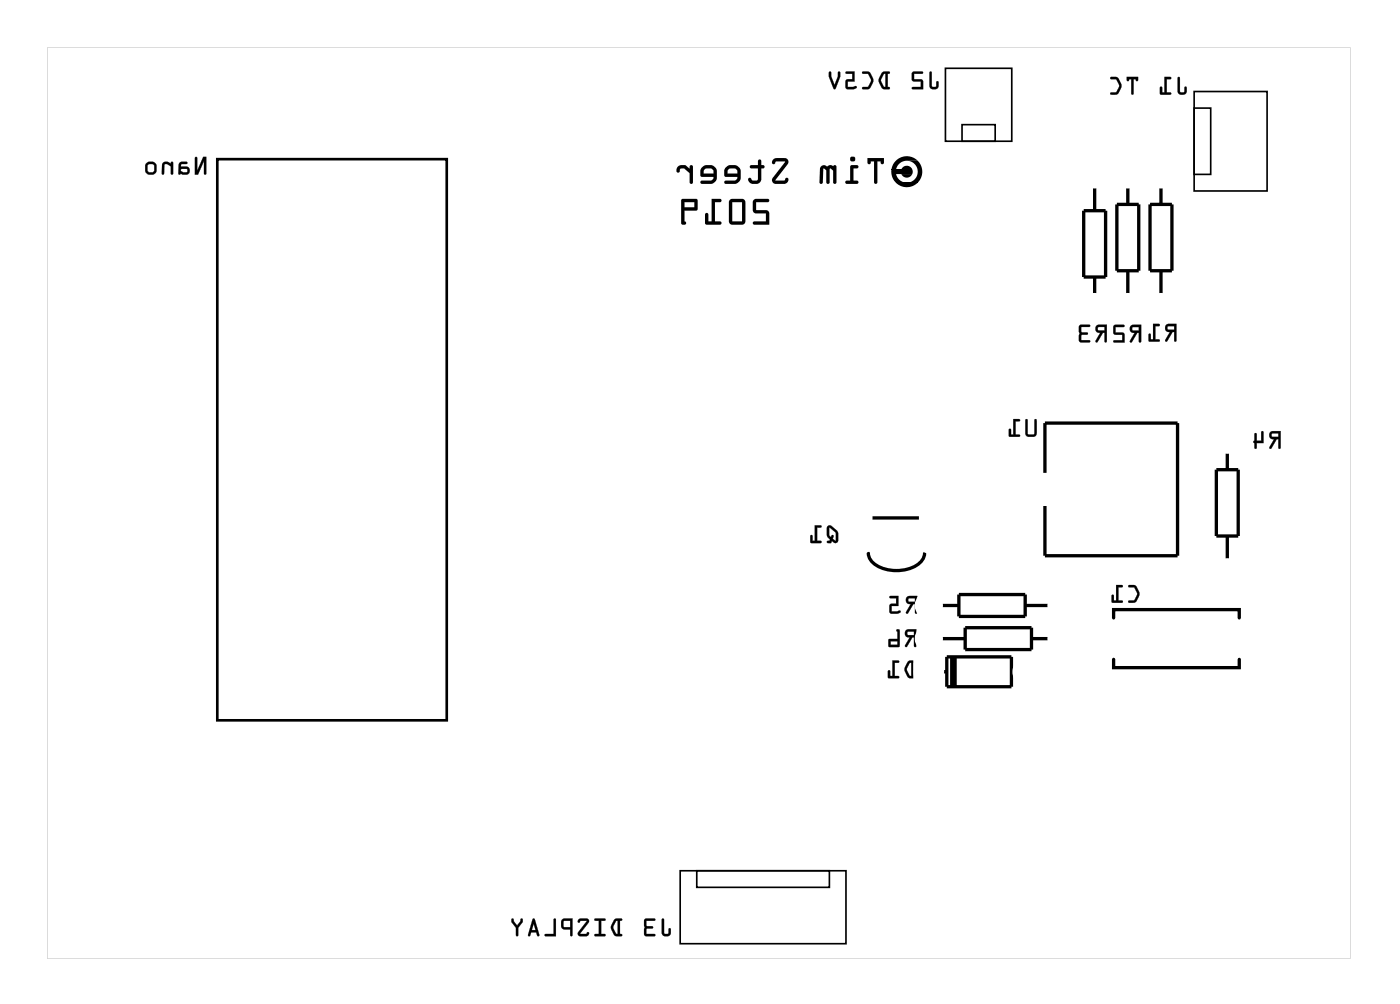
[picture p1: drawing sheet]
<svg xmlns="http://www.w3.org/2000/svg" width="107mm" height="77mm" viewBox="0 0 107 77" stroke-linecap="round" stroke-linejoin="round" font-family="sans-serif">
<g fill="#000">
<path d="M69.1 12.8l.4-.1 .4 .3h-.8zM68.6 12.3l.4-.2 .4-.1h.5l.4 .3-1.1 .1-.4 .2-.2 .4h-.3zM68.3 13h1.6zM68.3 13h1.6v.2v.1h-1.3l.3 .5 .5 .2h-.8l-.3-.5zM69 13.3h.9l-.2 .2-.3 .1-.2-.1zM68.6 14h1.7l-.4 .3h-.5l-.4-.1zM68.6 14h1.7zM69.5 12.3h.8l.2 .3 .1 .8-.3 .6h-.8l.5-.2 .2-.3 .1-.3v-.3l-.2-.3-.3-.2z"/>
<path d="M15 12l-.1 1.4h.3l.4-1.1v1l.1 .1 .1-1.4h-.2l-.5 1.1v-1zM13.8 12.5l-.1 .8 .6 .1a.31 .31 0 0 0 .2-.3 .31 .31 0 0 0-.2-.3h-.4v-.1v-.1h.4v-.2zM13.9 13l.4-.1v.3h-.3l-.2-.1zM12.5 12.5l-.1 .1v.8l.2-.1v-.7h.1l.4 .1v.6l.1 .1v-1h-.1v.1l-.3-.1zM11 12.9a.5 .5 0 0 0 1 0 .5 .5 0 0 0-1 0zM11.4 12.6h.3l.1 .1v.4l-.1 .1h-.3l-.1-.1z"/>
<path d="M15 12l-.1 1.4h.3l.4-1.1v1a.1 .1 0 0 0 .1 .1 .1 .1 0 0 0 .1-.1v-1.3h-.2l-.5 1.1v-1zM15 12.1h.1v1l.5-1.1h.2l-.1 1.4-.1-.1v-1l-.4 1.1h-.3zM13.8 12.5l-.1 .8a.09 .09 0 0 0 0 .1 .09 .09 0 0 0 .1-.1l.5 .1a.32 .32 0 0 0 .2-.3 .32 .32 0 0 0-.2-.4l-.4 .1v-.2h.4a.1 .1 0 0 0 .1-.1 .1 .1 0 0 0-.1-.1zM13.8 12.5l.5-.1v.1l-.4 .1v.1l-.1 .1h.5a.31 .31 0 0 1 .2 .3 .31 .31 0 0 1-.2 .3l-.6-.1zM13.9 13l.4-.1v.2l-.3 .1-.2-.1zM13.9 13l-.1 .1 .2 .1h.4l-.1-.3zM12.5 12.5l-.1 .8a.09 .09 0 0 0 .1 .1 .09 .09 0 0 0 .1-.1v-.7h.2l.3 .1v.6a.1 .1 0 0 0 .1 .1 .1 .1 0 0 0 .1-.1v-.8a.11 .11 0 0 0-.2-.1 .1 .1 0 0 0 0 .1l-.3-.1zM12.5 12.5l.3-.1 .3 .2v-.2h.1v.9h-.1v-.6l-.3-.1h-.2v.7h-.2v-.7zM11 12.9a.51 .51 0 0 0 1 0 .51 .51 0 0 0-1 0zM11 12.9a.5 .5 0 0 1 1 0 .5 .5 0 0 1-1 0zM11.4 12.6h.3h.1v.5l-.1 .1-.4-.1zM11.3 12.6v.5l.1 .1h.3l.1-.1v-.4l-.1-.1z"/>
<path d="M57.7 15.3v.2v.8h.2h.8v.7h-.9a.13 .13 0 0 0-.1 .1 .13 .13 0 0 0 .1 .1h1.1v-.9v-.1l-.2-.1h-.8v-.6h.9a.13 .13 0 0 0 .1-.1 .13 .13 0 0 0-.1-.2h-.9zM57.7 15.3l.2-.1h.9a.13 .13 0 0 1 .1 .2 .13 .13 0 0 1-.1 .1h-.9v.6h.8l.2 .1v.1v.9h-1.1a.13 .13 0 0 1-.1-.1 .13 .13 0 0 1 .1-.1h.9v-.7l-.8 .1-.2-.1v-.8zM55.9 15.3l-.1 .2 .1 1.6 .2 .1h.8l.2-.2v-1.6l-.3-.2h-.7zM55.9 15.3l.2-.1h.7l.3 .2v1.6l-.2 .2h-.8l-.2-.1-.1-1.6zM56.1 15.5h.7v1.5h-.7zM56.1 15.5v1.5h.7v-1.5zM54.5 15.2v1.8h-.2v-.6a.13 .13 0 0 0-.2-.1 .13 .13 0 0 0-.1 .1v.7l.1 .1h1a.13 .13 0 0 0 .2-.1 .13 .13 0 0 0-.2-.1h-.3v-1.5h.3a.13 .13 0 0 0 .2-.1 .14 .14 0 0 0-.2-.2zM54.5 15.2h.6a.14 .14 0 0 1 .2 .2 .13 .13 0 0 1-.2 .1h-.3v1.5h.3a.13 .13 0 0 1 .2 .1 .13 .13 0 0 1-.2 .1h-1l-.1-.1v-.7a.13 .13 0 0 1 .1-.1 .13 .13 0 0 1 .2 .1v.6h.2zM52.2 15.3v1.8l.1 .1h.1a.13 .13 0 0 0 .2-.1 .13 .13 0 0 0-.2-.1v-.9h1v-.7l-.1-.2zM52.2 15.3l1.1-.1 .1 .2v.7h-1v.9a.13 .13 0 0 1 .2 .1 .13 .13 0 0 1-.2 .1h-.1l-.1-.1zM52.4 15.5h.8v.4h-.8zM52.4 15.5v.4h.8v-.4z"/>
<path d="M57.7 15.3v.2v.8h.2h.8v.7h-.9a.13 .13 0 0 0-.1 .1 .13 .13 0 0 0 .1 .1h1.1v-.9v-.1l-.2-.1h-.8v-.6h.9a.13 .13 0 0 0 .1-.1 .13 .13 0 0 0-.1-.2h-.9zM55.9 15.3l-.1 .2 .1 1.6 .2 .1h.8l.2-.2v-1.6l-.3-.2h-.7zM56.1 15.5h.7v1.5h-.7zM54.5 15.2v1.8h-.2v-.6a.13 .13 0 0 0-.2-.1 .13 .13 0 0 0-.1 .1v.7l.1 .1h1a.13 .13 0 0 0 .2-.1 .13 .13 0 0 0-.2-.1h-.3v-1.5h.3a.13 .13 0 0 0 .2-.1 .14 .14 0 0 0-.2-.2zM52.2 15.3v1.8l.1 .1h.1a.13 .13 0 0 0 .2-.1 .13 .13 0 0 0-.2-.1v-.9h1v-.7l-.1-.2zM52.4 15.5h.8v.4h-.8z"/>
<path d="M66.4 12.1l.1 .4a.13 .13 0 0 0 .1 .1 .13 .13 0 0 0 .1-.1v-.1h.3v1.6a.13 .13 0 0 0 .1 .1 .13 .13 0 0 0 .1-.1v-1.6h.3v.1a.13 .13 0 0 0 .1 .1 .13 .13 0 0 0 .1-.1v-.4zM66.4 12.1h1.3v.4a.13 .13 0 0 1-.1 .1 .13 .13 0 0 1-.1-.1v-.1h-.3v1.6a.13 .13 0 0 1-.1 .1 .13 .13 0 0 1-.1-.1v-1.6h-.3v.1a.13 .13 0 0 1-.1 .1 .13 .13 0 0 1-.2-.1zM65.2 12.7l-.1 1.1h-.2a.14 .14 0 0 0-.2 .2 .13 .13 0 0 0 .2 .1h.7a.13 .13 0 0 0 .2-.1 .14 .14 0 0 0-.2-.2h-.2v-.9h.2a.13 .13 0 0 0 .2-.1 .14 .14 0 0 0-.2-.2zM65.2 12.7l.4-.1a.14 .14 0 0 1 .2 .2 .13 .13 0 0 1-.2 .1h-.2v.9h.2a.14 .14 0 0 1 .2 .2 .13 .13 0 0 1-.2 .1h-.7a.13 .13 0 0 1-.2-.1 .14 .14 0 0 1 .2-.2h.2zM65.1 12.2a.2 .2 0 0 0 .4 0 .2 .2 0 0 0-.4 0zM65.1 12.2a.2 .2 0 0 1 .4 0 .2 .2 0 0 1-.4 0zM62.9 12.7l-.1 .2v1.1a.13 .13 0 0 0 .1 .1 .13 .13 0 0 0 .1-.1l.1-1.1 .2 .1v1a.13 .13 0 0 0 .1 .1 .13 .13 0 0 0 .2-.1v-1.1l.2 .2v.9a.13 .13 0 0 0 .1 .1 .13 .13 0 0 0 .2-.1v-1.2a.13 .13 0 0 0-.1-.2 .13 .13 0 0 0-.2 .1 .31 .31 0 0 0-.4 .1l-.3-.1zM62.9 12.7h.2l.3 .1a.31 .31 0 0 1 .4-.1 .13 .13 0 0 1 .2-.1 .13 .13 0 0 1 .1 .2v1.2a.13 .13 0 0 1-.2 .1 .13 .13 0 0 1-.1-.1v-.9l-.2-.2v.1v1a.13 .13 0 0 1-.2 .1 .13 .13 0 0 1-.1-.1v-1l-.2-.1-.1 1.1a.13 .13 0 0 1-.1 .1 .13 .13 0 0 1-.1-.1v-1.1zM59.2 12.2l-.1 .3a.16 .16 0 0 0 .2 .1 .16 .16 0 0 0 .1-.2h.7l-.9 1.2v.3l.1 .2h.8a.29 .29 0 0 0 .2-.2 .29 .29 0 0 0 0-.3l-.1 .1-.1 .1h-.7l.9-1.2 .1-.2-.1-.2-.2-.1h-.6zM59.2 12.2l.3-.1h.6l.3 .2-.1 .3-.9 1.2h.7a.15 .15 0 0 1 .1-.2 .15 .15 0 0 1 .2 .1 .35 .35 0 0 1-.3 .4h-.8l-.1-.2v-.3l.9-1.2h-.7a.15 .15 0 0 1-.1 .2 .15 .15 0 0 1-.2-.1zM57.5 12.7v.2h.6v.9h-.2h-.3a.14 .14 0 0 0-.2-.2 .14 .14 0 0 0-.1 .2 .54 .54 0 0 0 .5 .3 .54 .54 0 0 0 .5-.4v-.8h.1a.13 .13 0 0 0 .2-.1 .14 .14 0 0 0-.2-.2h-.1v-.3a.13 .13 0 0 0-.1-.1 .13 .13 0 0 0-.1 .1v.3zM57.5 12.7l.6-.1v-.3a.13 .13 0 0 1 .1-.1 .13 .13 0 0 1 .1 .1v.3h.1a.14 .14 0 0 1 .2 .2 .13 .13 0 0 1-.2 .1h-.1v.8a.51 .51 0 0 1-.5 .4 .51 .51 0 0 1-.5-.4 .19 .19 0 0 1 .2 0 .19 .19 0 0 1 .1 .1h.5v-.9h-.6zM55.6 12.8l-.1 .3v.4h1v.1l-.2 .2h-.7a.13 .13 0 0 0-.1 .2 .13 .13 0 0 0 .1 .1h.7l.3-.2a1.05 1.05 0 0 0 .1-.9l-.1-.2a.63 .63 0 0 0-.7-.2zM55.6 12.8l.3-.1h.5l.3 .3a1.06 1.06 0 0 1-.1 .9l-.3 .2h-.7a.13 .13 0 0 1-.1-.1 .13 .13 0 0 1 .1-.2h.7l.2-.2-1-.1v-.4zM55.8 13l.5-.1 .2 .2v.2h-.8zM55.8 13l-.1 .3h.8v-.2l-.2-.2zM53.8 12.8l-.2 .3 .1 .4h1v.1l-.2 .2h-.7a.14 .14 0 0 0-.2 .2 .13 .13 0 0 0 .2 .1h.7l.3-.2a1.05 1.05 0 0 0 .1-.9l-.1-.2a.63 .63 0 0 0-.7-.2zM53.8 12.8l.2-.1h.6l.3 .3a1.06 1.06 0 0 1-.1 .9l-.3 .2h-.7a.13 .13 0 0 1-.2-.1 .14 .14 0 0 1 .2-.2h.7l.2-.2-1-.1-.1-.4zM54 13l.5-.1 .1 .2 .1 .2h-.8zM54 13l-.1 .3h.8l-.1-.2-.1-.2zM51.9 12.8l-.1 .2a.14 .14 0 0 0 .1 .2 .14 .14 0 0 0 .2-.2l.1-.1h.2l.4 .4v.7a.13 .13 0 0 0 .2 .1 .13 .13 0 0 0 .1-.1v-1.2a.13 .13 0 0 0-.1-.2 .14 .14 0 0 0-.2 .2v.1l-.3-.2-.3-.1zM51.9 12.8l.3-.2 .3 .1 .3 .2v-.1a.14 .14 0 0 1 .2-.2 .13 .13 0 0 1 .1 .2v1.2a.13 .13 0 0 1-.1 .1 .13 .13 0 0 1-.2-.1v-.7l-.4-.4h-.3a.2 .2 0 0 1 0 .2 .2 .2 0 0 1-.2 .1l-.1-.2z"/>
<path d="M66.4 12.1v.4a.13 .13 0 0 0 .2 .1 .13 .13 0 0 0 .1-.1v-.1h.3v1.6a.13 .13 0 0 0 .1 .1 .13 .13 0 0 0 .1-.1v-1.6h.3v.1a.13 .13 0 0 0 .1 .1 .13 .13 0 0 0 .1-.1v-.4zM65.2 12.7l-.1 1.1h-.2a.14 .14 0 0 0-.2 .2 .13 .13 0 0 0 .2 .1h.7a.13 .13 0 0 0 .2-.1 .14 .14 0 0 0-.2-.2h-.2v-.9h.2a.13 .13 0 0 0 .2-.1 .14 .14 0 0 0-.2-.2zM65.1 12.2a.2 .2 0 0 0 .4 0 .2 .2 0 0 0-.4 0zM62.9 12.7l-.1 .2v1.1a.13 .13 0 0 0 .1 .1 .13 .13 0 0 0 .1-.1l.1-1.1 .2 .1v1a.13 .13 0 0 0 .1 .1 .13 .13 0 0 0 .2-.1v-1.1l.2 .2v.9a.13 .13 0 0 0 .1 .1 .13 .13 0 0 0 .2-.1v-1.2a.13 .13 0 0 0-.1-.2 .13 .13 0 0 0-.2 .1 .31 .31 0 0 0-.4 .1l-.3-.1zM59.2 12.2l-.1 .3a.16 .16 0 0 0 .2 .1 .16 .16 0 0 0 .1-.2h.7l-.9 1.2v.3l.1 .2h.8a.29 .29 0 0 0 .2-.2 .29 .29 0 0 0 0-.3l-.1 .1-.1 .1h-.7l.9-1.2 .1-.2-.1-.2-.2-.1h-.6zM57.5 12.7v.2h.6v.9h-.2h-.3a.14 .14 0 0 0-.2-.2 .14 .14 0 0 0-.1 .2 .54 .54 0 0 0 .5 .3 .54 .54 0 0 0 .5-.4v-.8h.1a.13 .13 0 0 0 .2-.1 .14 .14 0 0 0-.2-.2h-.1v-.3a.13 .13 0 0 0-.1-.1 .13 .13 0 0 0-.1 .1v.3zM55.6 12.8l-.1 .3v.4l1 .1-.2 .2h-.7a.13 .13 0 0 0-.1 .2 .13 .13 0 0 0 .1 .1h.7l.3-.2a1.05 1.05 0 0 0 .1-.9l-.1-.2a.63 .63 0 0 0-.7-.2zM55.8 13l.5-.1 .2 .2v.2h-.8zM53.8 12.8l-.2 .3 .1 .4 1 .1-.2 .2h-.7a.14 .14 0 0 0-.2 .2 .13 .13 0 0 0 .2 .1h.7l.3-.2a1.05 1.05 0 0 0 .1-.9l-.1-.2a.63 .63 0 0 0-.7-.2zM54 13l.5-.1 .1 .2 .1 .2h-.8zM51.9 12.8l-.1 .2a.14 .14 0 0 0 .1 .2 .14 .14 0 0 0 .2-.2l.1-.1h.2l.4 .4v.7a.13 .13 0 0 0 .2 .1 .13 .13 0 0 0 .1-.1v-1.2a.13 .13 0 0 0-.1-.2 .14 .14 0 0 0-.2 .2v.1l-.3-.2-.3-.1z"/>
<path d="M71.2 5.5v1.1a.36 .36 0 0 0 .3 .2 .36 .36 0 0 0 .4-.2v-.3l-.1-.1-.1 .1v.3h-.3v-1zM69.9 5.5v.6l.1 .1h.5v.5h-.6v.1h.8v-.7h-.7v-.4h.6l.1-.2zM67.6 5.6a.81 .81 0 0 0 0 1.2h.5l.1-.1h-.2v-1l.1-.1 .1-.1h-.4zM67.7 5.7h.1v1l-.1-.1-.2-.4zM66.1 5.5v.1l.4 .1 .2 .5-.2 .4-.4 .1-.1 .1h.1a.6 .6 0 0 0 .8-.6v-.2l-.3-.4-.2-.1zM64.8 5.5v.1l.5 .1v.4h-.5v.6l.1 .1h.4a.15 .15 0 0 0 .3 0 .15 .15 0 0 0-.1-.2l-.6 .1v-.5h.6v-.7zM63.5 5.5v.4l.3 .9h.2l.4-.9v-.4h-.2v.3l-.3 .7-.2-.7v-.3z"/>
<path d="M71.2 5.5v1.1a.37 .37 0 0 0 .3 .3 .37 .37 0 0 0 .4-.3v-.3a.1 .1 0 0 0-.1-.1 .1 .1 0 0 0-.1 .1v.3h-.3v-1zM71.2 5.5l.2 .1v1h.3l.1-.4 .1 .1v.3a.35 .35 0 0 1-.4 .2 .35 .35 0 0 1-.3-.2zM69.9 5.5v.7h.6v.5h-.6a.1 .1 0 0 0-.1 .1 .1 .1 0 0 0 .1 0h.8v-.7h-.7v-.4h.6a.1 .1 0 0 0 .1-.1 .1 .1 0 0 0-.1-.1zM69.9 5.5h.8l-.1 .1h-.6v.5h.7v.7h-.8v-.1h.6v-.5h-.5l-.1-.1zM67.6 5.6l-.3 .5v.2l.3 .5h.5a.1 .1 0 0 0 .1 0 .1 .1 0 0 0-.1-.1h-.1v-1h.1a.1 .1 0 0 0 .1-.1 .1 .1 0 0 0-.1-.1zM67.6 5.6l.2-.1h.4l-.1 .1h-.1v1.1h.1v.1h-.5l-.3-.5v-.3zM67.7 5.7h.1v1l-.1-.1-.2-.4zM67.7 5.7l-.2 .5 .2 .4 .1 .1v-1.1zM66.1 5.5v.2h.4l.2 .5-.2 .4-.4 .1a.1 .1 0 0 0-.1 .1 .1 .1 0 0 0 .1 0h.6l.2-.6-.3-.7zM66.1 5.5h.5l.3 .5a.83 .83 0 0 1-.4 .8h-.4l-.1-.1h.1h.4l.2-.4v-.2l-.2-.4-.4-.1zM64.8 5.5v.2h.5v.4h-.5v.6l.1 .1h.7a.1 .1 0 0 0 0-.2 .1 .1 0 0 0-.1 0l-.6 .1v-.5l.6 .1v-.8zM64.8 5.5h.7v.7h-.6v.5l.6-.1h.1v.2h-.7l-.1-.1v-.6h.5v-.5h-.5zM63.5 5.5v.4l.4 .9 .5-.9v-.3a.1 .1 0 0 0-.1-.1 .1 .1 0 0 0-.1 .1v.2l-.3 .7-.2-.7v-.3zM63.5 5.5h.2v.3l.2 .7 .3-.7v-.3h.1l.1 .4-.4 .9h-.2l-.3-.9z"/>
<path d="M90.2 5.9v1.1a.36 .36 0 0 0 .4 .3 .36 .36 0 0 0 .3-.3v-.3l-.1-.1-.1 .1v.4l-.3-.1v-1zM89.2 5.9v1.2h-.2v-.4l-.1-.1v.6h.8v-.1h-.3v-1h.3v-.2zM86.3 5.9l.1 .3h.1v-.1h.2v1.1h.1v-1.1h.2v.1h.1l.1-.3zM85.1 5.9v.2h.4l.2 .5-.2 .5h-.4l-.1 .1 .1 .1a.6 .6 0 0 0 .8-.6v-.3l-.2-.4-.2-.1z"/>
<path d="M90.2 5.9v1.1a.37 .37 0 0 0 .4 .3 .37 .37 0 0 0 .3-.3v-.3a.1 .1 0 0 0-.1-.1 .1 .1 0 0 0-.1 .1v.3h-.3v-1zM90.2 5.9l.2 .1v1l.3 .1 .1-.5 .1 .1v.3a.35 .35 0 0 1-.3 .3 .35 .35 0 0 1-.4-.3zM89.2 5.9v1.2h-.2v-.4a.1 .1 0 0 0-.1-.1 .1 .1 0 0 0-.1 .1l.1 .5 .7 .1a.1 .1 0 0 0 .1-.1 .1 .1 0 0 0-.1-.1h-.2v-1h.2a.1 .1 0 0 0 .1-.1 .1 .1 0 0 0-.1-.1zM89.2 5.9h.5v.2h-.3v1h.3v.1h-.8v-.6l.1 .1v.4h.2zM86.3 5.9v.2a.1 .1 0 0 0 .1 .1 .1 .1 0 0 0 .1-.1h.2v1.1a.1 .1 0 0 0 0 .1 .1 .1 0 0 0 .1-.1v-1.1h.2a.11 .11 0 0 0 0 .1 .11 .11 0 0 0 .2 0v-.3zM86.3 5.9h.9l-.1 .3-.1-.1h-.2v1.1h-.1v-1.1h-.2l-.1 .1zM85.1 5.9v.2h.4l.2 .5-.2 .5h-.4a.1 .1 0 0 0-.1 .1 .1 .1 0 0 0 .1 .1l.6-.1 .2-.6-.3-.7zM85.1 5.9h.5l.3 .5a.83 .83 0 0 1-.4 .8h-.4v-.1h.4l.2-.4v-.2l-.2-.4h-.4z"/>
<path d="M3.6 3.6v69.8h99.8v-69.8zM3.6 3.6h99.8v69.8h-99.8z"/>
<path d="M78.6 32.1v1.2l.1 .1h.6l.1-.2v-1l-.1-.1-.1 .1v1l-.4 .1-.1-.1v-1zM77.6 32.1v1.2h-.1l-.1-.4-.1-.1v.6l.8 .1v-.2h-.3v-1h.3v-.1z"/>
<path d="M78.6 32.1l-.1 1.1 .1 .2 .2 .1h.5l.1-.2v-1.1a.1 .1 0 0 0-.1-.1 .1 .1 0 0 0-.1 .1v1l-.4 .1-.1-.1v-1zM78.6 32.1l.1 .1v1l.1 .1 .4-.1v-1l.1-.1 .1 .1v1l-.2 .2h-.5l-.1-.1zM77.6 32.1v1.2h-.1v-.4a.1 .1 0 0 0-.1-.1 .1 .1 0 0 0-.1 .1v.5l.8 .1a.1 .1 0 0 0 .1-.1 .1 .1 0 0 0-.1-.1h-.3v-1h.3a.1 .1 0 0 0 .1-.1 .1 .1 0 0 0-.1-.1zM77.6 32.1l.5 .1v.1h-.3v1h.3v.1h-.8v-.5h.1v.4h.2z"/>
<path d="M84 24.9a.32 .32 0 0 0-.1 .4 .32 .32 0 0 0 .4 .2l-.4 .7h.1l.5-.7h.1v.6l.1 .1 .1-1.3zM84.1 25.1l.5-.1v.3h-.5zM82.7 24.9v1.2l.1 .1h.7v-.1h-.7v-.4l.5-.1v-.1l-.5-.1v-.4h.6l.1-.1z"/>
<path d="M84 24.9a.32 .32 0 0 0-.1 .4 .32 .32 0 0 0 .4 .2l-.4 .6a.1 .1 0 0 0 .1 .1 .1 .1 0 0 0 .1 0l.4-.7h.1v.6a.1 .1 0 0 0 .1 .1 .1 .1 0 0 0 .1-.1v-1.2h-.6zM84 25l.8-.1-.1 1.3-.1-.1v-.6h-.1l-.4 .7h-.2l.4-.7a.31 .31 0 0 1-.4-.2 .31 .31 0 0 1 .1-.3zM84.1 25.1l.5-.1v.3h-.4zM84.1 25.1v.2h.5v-.3zM82.7 24.9v1.2l.1 .1h.6a.1 .1 0 0 0 .1-.1 .1 .1 0 0 0-.1-.1l-.6 .1 .1-.4 .4-.1a.1 .1 0 0 0 .1-.1 .1 .1 0 0 0-.1 0l-.4-.1-.1-.4 .6 .1a.1 .1 0 0 0 .1-.1 .1 .1 0 0 0-.1-.1zM82.7 24.9h.8l-.1 .1h-.6v.4l.5 .1v.1l-.5 .1v.4h.7v.1h-.7l-.1-.1z"/>
<path d="M86.6 25a.32 .32 0 0 0 0 .3 .32 .32 0 0 0 .3 .2l-.3 .7h.1l.4-.7h.1v.6l.2 .1v-1.3zM86.8 25.1h.4v.2h-.4zM85.3 24.9v.6l.2 .1h.5v.5h-.6l-.1 .1h.8v-.7h-.6v-.4h.6v-.2z"/>
<path d="M86.6 24.9a.32 .32 0 0 0 0 .4 .32 .32 0 0 0 .3 .2l-.3 .6a.1 .1 0 0 0 0 .1 .1 .1 0 0 0 .1 0l.4-.7h.1v.6a.1 .1 0 0 0 .1 .1 .1 .1 0 0 0 .1-.1v-1.2h-.6zM86.6 25l.8-.1v1.3l-.2-.1v-.6h-.1l-.4 .7h-.1l.3-.7a.31 .31 0 0 1-.3-.2 .31 .31 0 0 1 0-.3zM86.8 25.1h.4v.2h-.4zM86.7 25.1l.1 .2h.4v-.3zM85.3 24.9v.7h.7v.5h-.6a.1 .1 0 0 0-.1 0 .1 .1 0 0 0 .1 .1h.8l-.1-.7h-.6v-.4h.6a.1 .1 0 0 0 .1-.1 .1 .1 0 0 0-.1-.1zM85.3 24.9h.8v.1h-.7v.5h.7v.7h-.8l.1-.1h.6v-.5h-.5l-.2-.1z"/>
<path d="M89.3 24.9a.32 .32 0 0 0 0 .4 .32 .32 0 0 0 .3 .1l-.3 .7 .1 .1 .4-.8h.1v.7l.2 .1v-1.4zM89.5 25h.4v.3l-.4-.1zM88.3 24.8v1.2h-.1v-.4h-.2v.5l.8 .1v-.2h-.3v-1h.3v-.1z"/>
<path d="M89.3 24.9a.32 .32 0 0 0 0 .4 .32 .32 0 0 0 .3 .1l-.3 .6a.1 .1 0 0 0 0 .2 .1 .1 0 0 0 .1-.1l.4-.7h.1v.7a.1 .1 0 0 0 .1 .1 .1 .1 0 0 0 .1-.1v-1.3h-.6zM89.3 24.9l.8-.1v1.4l-.1-.1v-.7h-.2l-.4 .7h-.1l.3-.7a.31 .31 0 0 1-.3-.1 .31 .31 0 0 1 0-.4zM89.5 25h.4v.3l-.4-.1zM89.4 25l.1 .3h.5v-.3zM88.3 24.8v1.2h-.1v-.4a.1 .1 0 0 0-.1-.1 .1 .1 0 0 0-.1 .1v.6h.8a.1 .1 0 0 0 .1-.1 .1 .1 0 0 0-.1-.1h-.3v-1h.3a.1 .1 0 0 0 .1-.1 .1 .1 0 0 0-.1-.1zM88.3 24.8l.5 .1v.1h-.3v1h.3v.2l-.8-.1v-.5h.1v.4h.2z"/>
<path d="M97.3 33.1a.32 .32 0 0 0 0 .4 .32 .32 0 0 0 .3 .1l-.4 .7 .2 .1 .4-.8h.1v.7l.1 .1 .1-1.4zM97.4 33.2h.5v.3h-.4zM96.1 33.2v.6l-.1 .1 .2 .5 .1-.1v-.4h.5v-.8l-.1-.1-.1 .1v.7h-.3v-.6z"/>
<path d="M97.3 33.1a.32 .32 0 0 0-.1 .4 .32 .32 0 0 0 .4 .1l-.4 .6a.11 .11 0 0 0 .1 .2 .1 .1 0 0 0 .1-.1l.4-.7h.1v.7a.1 .1 0 0 0 .1 .1 .1 .1 0 0 0 .1-.1v-1.3h-.6zM97.3 33.1l.8-.1-.1 1.4-.1-.1v-.7h-.1l-.4 .7h-.2l.4-.7a.31 .31 0 0 1-.3-.1 .31 .31 0 0 1 0-.4zM97.4 33.2h.5v.3h-.4zM97.4 33.2l.1 .3h.4v-.3zM96.1 33.2v.6a.09 .09 0 0 0-.1 0 .09 .09 0 0 0 .1 .1v.4a.1 .1 0 0 0 .1 .1 .1 .1 0 0 0 .1-.1v-.4h.5v-.8a.1 .1 0 0 0-.1-.1 .1 .1 0 0 0-.1 .1v.7h-.3v-.6zM96.1 33.2h.2v.6h.3v-.7l.1-.1 .1 .1v.8h-.5v.4l-.1 .1-.2-.5 .1-.1z"/>
<path d="M63.4 40.3l-.1 .7 .3 .3-.3 .2 .4 .1v-.2l.3 .2 .2-.1a.91 .91 0 0 0-.6-1.3zM63.5 40.4l.5 .4v.6l-.2-.1 .1-.2a.11 .11 0 0 0-.2-.1 .11 .11 0 0 0 0 .1l-.2-.1zM62.4 40.2v1.2h-.2v-.4h-.1v.5l.8 .1v-.2h-.3v-1h.3v-.1z"/>
<path d="M63.4 40.3l-.1 .7 .3 .3-.1 .1h-.1a.1 .1 0 0 0-.1 .1 .1 .1 0 0 0 .1 .1h.3v-.2l.2 .2 .3-.1a.92 .92 0 0 0-.5-1.2l-.1-.1zM63.4 40.3h.2l.5 .3a.97 .97 0 0 1 .1 .9l-.2 .1-.3-.2v.2l-.3-.1 .2-.2-.2-.3zM63.5 40.4l.5 .4v.6l-.2-.1 .1-.2a.11 .11 0 0 0-.2-.1 .11 .11 0 0 0 0 .1l-.2-.1zM63.5 40.4v.5a.14 .14 0 0 0 .1 .2 .14 .14 0 0 0 .2-.1l.1 .1-.1 .2 .2 .1v-.6zM62.4 40.2v1.2h-.2l.1-.3a.1 .1 0 0 0-.1-.1 .1 .1 0 0 0-.1 .1v.5h.8a.1 .1 0 0 0 0-.1 .1 .1 0 0 0 0-.1h-.3v-1h.3a.1 .1 0 0 0 0-.1 .1 .1 0 0 0 0-.1zM62.4 40.2l.5 .1v.1h-.3v1h.3v.2l-.8-.1v-.5h.1v.4h.2z"/>
<path d="M69.5 50.7a.81 .81 0 0 0 0 1.2l.6 .1 .1-.1-.2-.1v-1l.1-.1v-.1h-.4zM69.7 50.8h.1v1l-.1-.1-.2-.4zM68.4 50.6v1.2h-.2v-.4l-.1-.1-.1 .6h.8v-.1h-.3v-1h.3l.1-.2z"/>
<path d="M69.5 50.7l-.2 .5v.3l.3 .4 .5 .1a.1 .1 0 0 0 .1-.1 .1 .1 0 0 0-.1-.1h-.1v-1h.1a.1 .1 0 0 0 .1-.1 .1 .1 0 0 0-.1-.1zM69.6 50.7l.1-.1 .4 .1v.1h-.1v1h.1v.1h-.5l-.3-.4v-.4zM69.7 50.8h.1v1l-.1-.1-.2-.4zM69.7 50.8l-.2 .5 .2 .4 .1 .1v-1zM68.4 50.6v1.2h-.2v-.4a.1 .1 0 0 0-.1-.1 .1 .1 0 0 0-.1 .1v.5l.8 .1a.1 .1 0 0 0 .1-.1 .1 .1 0 0 0-.1-.1h-.3v-1h.3a.1 .1 0 0 0 .1-.1 .1 .1 0 0 0-.1-.1zM68.4 50.6l.5 .1-.1 .1h-.3v1h.3v.1h-.8l.1-.6 .1 .1v.4h.2z"/>
<path d="M69.4 48.3a.32 .32 0 0 0-.1 .4 .32 .32 0 0 0 .4 .1l-.4 .7 .2 .1 .4-.8h.1v.7l.1 .1 .1-1.4zM69.5 48.4h.5v.2h-.4zM68.7 48.2v.7l-.6 .1v.6l.8-.1v-1.2v-.1zM68.2 49.1h.5v.3h-.5z"/>
<path d="M69.4 48.3a.32 .32 0 0 0-.1 .4 .32 .32 0 0 0 .4 .1l-.4 .6a.11 .11 0 0 0 .1 .2 .1 .1 0 0 0 .1-.1l.4-.7h.1v.7a.1 .1 0 0 0 .1 .1 .1 .1 0 0 0 .1-.1v-1.3h-.6zM69.4 48.3l.8-.1-.1 1.4-.1-.1v-.7h-.1l-.4 .7h-.2l.4-.7a.31 .31 0 0 1-.4-.1 .31 .31 0 0 1 .1-.4zM69.5 48.4h.5v.2h-.4zM69.5 48.4v.2l.5 .1v-.3zM68.7 48.2v.7l-.6 .1v.6l.8-.1v-1.2v-.1zM68.7 48.2l.2 .1v1.2l-.8 .1v-.6h.7zM68.2 49.1h.5v.3h-.5zM68.2 49.1v.3h.6v-.3z"/>
<path d="M69.5 45.7a.32 .32 0 0 0-.1 .4 .32 .32 0 0 0 .4 .2l-.4 .7h.1l.5-.7h.1v.6l.1 .1 .1-1.4zM69.6 45.9l.5-.1v.3h-.5zM68.2 45.7v.1h.4v.4l-.4 .1-.1 .6 .2 .1h.4a.15 .15 0 0 0 .2 0 .15 .15 0 0 0 0-.2h-.6v-.4h.5v-.8z"/>
<path d="M69.5 45.7a.32 .32 0 0 0-.1 .4 .32 .32 0 0 0 .4 .2l-.4 .6a.1 .1 0 0 0 0 .1 .1 .1 0 0 0 .2 0l.4-.7h.1v.6a.1 .1 0 0 0 .1 .1 .1 .1 0 0 0 .1-.1v-1.3h-.6zM69.5 45.7l.8-.1-.1 1.4-.1-.1v-.6h-.1l-.4 .7h-.2l.4-.7a.31 .31 0 0 1-.4-.2 .31 .31 0 0 1 .1-.4zM69.6 45.9l.5-.1v.3h-.5zM69.6 45.8v.3h.5v-.3zM68.1 45.7l.1 .1h.4v.4l-.4 .1-.1 .6 .2 .1 .6-.1a.1 .1 0 0 0 .1-.1 .1 .1 0 0 0-.1 0h-.6v-.4h.5v-.8zM68.2 45.7l.6-.1v.8h-.5v.4h.6h.1l-.1 .1-.6 .1-.2-.1 .1-.6h.5v-.5h-.5z"/>
<path d="M86.4 44.8l.1 .2h.4l.2 .5-.2 .5h-.4l-.1 .1 .1 .1a.6 .6 0 0 0 .8-.6l-.1-.3-.2-.4-.2-.1zM85.5 44.8v1.2h-.2v-.4h-.1v.5l.8 .1v-.2h-.3v-1h.3v-.1z"/>
<path d="M86.4 44.8l.1 .2h.4l.2 .5-.2 .5h-.4a.1 .1 0 0 0-.1 .1 .1 .1 0 0 0 .1 .1l.5-.1 .3-.6-.3-.7zM86.5 44.8l.5 .1 .2 .4a.83 .83 0 0 1-.3 .9h-.4l-.1-.1 .1-.1h.4l.2-.4v-.2l-.2-.4h-.4zM85.5 44.8v1.2h-.2v-.4a.1 .1 0 0 0-.1-.1 .1 .1 0 0 0-.1 .1l.1 .6h.7a.1 .1 0 0 0 .1-.1 .1 .1 0 0 0-.1-.1h-.2v-1h.2a.1 .1 0 0 0 .1-.1 .1 .1 0 0 0-.1-.1zM85.5 44.8l.5 .1v.1h-.3v1h.3v.2l-.8-.1v-.5h.1v.4h.2z"/>
<path d="M50.7 70.4v1.1a.36 .36 0 0 0 .3 .2 .36 .36 0 0 0 .4-.2v-.3l-.1-.1-.1 .1v.3h-.3v-1.1zM49.4 70.4l-.1 1.2 .2 .1h.7v-.2h-.7v-.3l.5-.1v-.1l-.5-.1v-.4h.6l.1-.1zM47.1 70.4a.81 .81 0 0 0 0 1.2l.5 .1 .1-.1-.2-.1v-1h.1l.1-.1h-.4zM47.2 70.5h.1v1h-.1l-.2-.5zM45.6 70.4v.1h.3v1h-.3l-.1 .2h.8v-.2h-.3v-1h.3l.1-.1zM44.3 70.4v.2v.1l.2-.2 .4 .1-.6 .8v.2l.2 .1h.5l.1-.1v-.2l-.2 .1h-.5l.7-.8v-.2l-.2-.1zM43.1 70.4l-.1 .2v.4l.1 .2h.6v.5h.1l.1-1.3zM43.2 70.6l.5-.1v.5h-.5zM42.4 70.4v1.1h-.6v.2h.8v-1.3zM40.8 70.4l-.3 1.3h.1l.1-.3h.4l.1 .3h.1v-.1l-.3-1.2zM40.9 70.8l.1 .4h-.3zM39.2 70.4v.2l.3 .5v.5l.1 .1 .1-.6 .3-.5v-.2h-.1v.2l-.3 .3-.2-.3-.1-.2z"/>
<path d="M50.7 70.4v1.1a.37 .37 0 0 0 .3 .2 .37 .37 0 0 0 .4-.2v-.3a.1 .1 0 0 0-.1-.1 .1 .1 0 0 0-.1 .1v.3h-.3v-1.1zM50.7 70.4h.2v1.1h.3l.1-.4 .1 .1v.3a.35 .35 0 0 1-.4 .2 .35 .35 0 0 1-.3-.2zM49.4 70.4l-.1 1.2 .2 .1h.6a.1 .1 0 0 0 .1-.1 .1 .1 0 0 0-.1-.1h-.6v-.3l.4-.1a.1 .1 0 0 0 .1-.1 .1 .1 0 0 0-.1-.1h-.4v-.4h.6a.1 .1 0 0 0 .1-.1 .1 .1 0 0 0-.1-.1zM49.4 70.4h.8l-.1 .1h-.6v.4l.5 .1v.1h-.5v.5h.6v.1h-.6l-.1-.1zM47 70.4l-.2 .5v.3l.3 .5h.5a.1 .1 0 0 0 .1-.1 .1 .1 0 0 0-.1-.1h-.1v-1h.1a.1 .1 0 0 0 .1-.1 .1 .1 0 0 0-.1-.1zM47.1 70.5l.2-.1h.4l-.1 .1h-.1v1.1h.1v.1h-.5l-.3-.5v-.3zM47.2 70.6l.1-.1v1h-.1l-.2-.5zM47.2 70.5l-.2 .5 .2 .5 .1 .1v-1.1zM45.5 70.4l.1 .1h.3v1h-.3a.1 .1 0 0 0-.1 .1 .1 .1 0 0 0 .1 .1h.7a.1 .1 0 0 0 .1-.1 .1 .1 0 0 0-.1-.1h-.3v-1h.3a.1 .1 0 0 0 .1-.1 .1 .1 0 0 0-.1-.1zM45.6 70.4h.8l-.1 .1h-.3v1.1h.3v.1h-.8l.1-.1h.3v-1.1h-.3zM44.3 70.4l-.1 .2a.13 .13 0 0 0 .2 .1 .13 .13 0 0 0 .1-.2l.4 .1-.6 .8a.21 .21 0 0 0 0 .2 .21 .21 0 0 0 .2 .1h.5l.1-.2a.13 .13 0 0 0-.1-.1 .13 .13 0 0 0-.1 .1h-.5l.7-.8a.22 .22 0 0 0-.2-.4zM44.3 70.4h.6a.2 .2 0 0 1 .2 .3l-.7 .8 .5 .1 .2-.2-.1 .2-.6 .1-.1-.2 .7-1h-.5l-.2 .2zM43.1 70.4l-.1 .2v.4l.1 .2h.6v.4a.1 .1 0 0 0 .1 .1 .1 .1 0 0 0 .1-.1v-1.3h-.6zM43.1 70.4h.8l-.1 1.3h-.1v-.5h-.5l-.2-.2zM43.2 70.6l.5-.1v.5h-.5zM43.2 70.6v.4h.5v-.5zM42.4 70.4v1.1h-.6a.1 .1 0 0 0-.1 .1 .1 .1 0 0 0 .1 .1h.8v-1.3zM42.4 70.4h.2v1.3h-.8v-.1h.6zM40.8 70.4l-.4 1.3h.2l.1-.3h.4v.3h.2v-.1l-.3-1.2zM40.8 70.4h.2l.3 1.2v.1h-.2v-.3h-.4l-.1 .3-.2-.1zM40.9 70.8l.1 .4h-.3zM40.9 70.7l-.2 .6h.3zM39.2 70.4v.2l.3 .5v.5a.1 .1 0 0 0 .1 .1 .1 .1 0 0 0 .1-.1v-.5l.4-.5v-.2a.1 .1 0 0 0-.1-.1 .1 .1 0 0 0-.1 .1v.2l-.3 .3-.2-.3-.1-.2zM39.2 70.4h.1v.2l.3 .3 .3-.3v-.2h.1v.2l-.3 .5-.1 .6-.1-.1v-.5l-.3-.5z"/>
</g>
<g fill="none" stroke="#000" stroke-width=".25">
<path d="M83 16.1h1.7v5.1h-1.7zM83.9 14.3v1.8M85.6 15.7h1.6v5h-1.6zM86.4 14.3v1.4M88.1 15.7h1.7v5h-1.7zM88.9 14.3v1.4M66.8 39.7h3.6M80 36.2v-3.8h10.2v10.2h-10.2v-3.8M83.9 21.2v1.4M86.4 20.7v1.9M88.9 20.7v1.9M93.2 36h1.7v5.1h-1.7z"/>
<path d="M94 34.6v1.4M66.5 42.4a1.38 1.38 0 0 0 1.1 1.1 2.99 2.99 0 0 0 2.9-.4l.2-.4 .1-.3M72.1 48.9h1.8M72.1 46.4h1.4M72.2 51.5h.3M72.5 50.3h5v2.3h-5zM73.5 45.5h5v1.7h-5zM73.9 48.1h5.1v1.7h-5.1zM77.5 51.5h.2M78.5 46.4h1.9M79 48.9h1.4M85.3 50.5v.6h9.6v-.6"/>
<path d="M85.3 47.3v-.6h9.6v.6M94 41.1v1.8"/>
</g>
<path d="M73 50.3v2.3" fill="none" stroke="#000" stroke-width=".51"/>
<path d="M72.4 5.2h5.1v5.6h-5.1zM73.7 9.5h2.5v1.3h-2.5zM91.5 7h5.6v7.6h-5.6zM91.5 8.3h1.2v5.1h-1.2zM52.1 66.7h12.7v5.6h-12.7zM53.4 66.7h10.1v1.3h-10.1z" fill="none" stroke="#000" stroke-width=".13"/>
<path d="M16.6 12.2h17.6v43h-17.6z" fill="none" stroke="#000" stroke-width=".2"/>
<circle cx="86.4" cy="48.9" r=".79" fill="#fff"/>
<circle cx="86.4" cy="48.9" r=".79" fill="none" stroke="#fff" stroke-width=".89" stroke-linecap="butt"/>
<circle cx="93.9" cy="48.9" r=".79" fill="#fff"/>
<circle cx="93.9" cy="48.9" r=".79" fill="none" stroke="#fff" stroke-width=".89" stroke-linecap="butt"/>
<circle cx="71.2" cy="48.9" r=".7" fill="#fff"/>
<circle cx="71.2" cy="48.9" r=".7" fill="none" stroke="#fff" stroke-width=".76" stroke-linecap="butt"/>
<circle cx="81.3" cy="48.9" r=".7" fill="#fff"/>
<circle cx="81.3" cy="48.9" r=".7" fill="none" stroke="#fff" stroke-width=".76" stroke-linecap="butt"/>
<path d="M70.3 50.7h1.6v1.5h-1.6z" fill="#fff"/>
<path d="M70.3 50.7h1.6v1.5h-1.6z" fill="none" stroke="#fff" stroke-width=".76" stroke-linecap="butt"/>
<circle cx="71.2" cy="51.5" r=".79" fill="#fff"/>
<circle cx="71.2" cy="51.5" r=".79" fill="none" stroke="#fff" stroke-width=".76" stroke-linecap="butt"/>
<circle cx="78.7" cy="51.5" r=".79" fill="#fff"/>
<circle cx="78.7" cy="51.5" r=".79" fill="none" stroke="#fff" stroke-width=".76" stroke-linecap="butt"/>
<circle cx="71.2" cy="41.3" r=".7" fill="#fff"/>
<circle cx="71.2" cy="41.3" r=".7" fill="none" stroke="#fff" stroke-width=".76" stroke-linecap="butt"/>
<circle cx="68.6" cy="41.3" r=".7" fill="#fff"/>
<circle cx="68.6" cy="41.3" r=".7" fill="none" stroke="#fff" stroke-width=".76" stroke-linecap="butt"/>
<circle cx="66.1" cy="41.3" r=".7" fill="#fff"/>
<circle cx="66.1" cy="41.3" r=".7" fill="none" stroke="#fff" stroke-width=".76" stroke-linecap="butt"/>
<circle cx="81.3" cy="46.4" r=".7" fill="#fff"/>
<circle cx="81.3" cy="46.4" r=".7" fill="none" stroke="#fff" stroke-width=".76" stroke-linecap="butt"/>
<circle cx="71.2" cy="46.4" r=".7" fill="#fff"/>
<circle cx="71.2" cy="46.4" r=".7" fill="none" stroke="#fff" stroke-width=".76" stroke-linecap="butt"/>
<path d="M73 7.6h1.4v1.4h-1.4z" fill="#fff"/>
<path d="M73 7.6h1.4v1.4h-1.4z" fill="none" stroke="#fff" stroke-width=".69" stroke-linecap="butt"/>
<circle cx="73.7" cy="8.3" r=".72" fill="#fff"/>
<circle cx="73.7" cy="8.3" r=".72" fill="none" stroke="#fff" stroke-width=".69" stroke-linecap="butt"/>
<circle cx="76.2" cy="8.3" r=".72" fill="#fff"/>
<circle cx="76.2" cy="8.3" r=".72" fill="none" stroke="#fff" stroke-width=".69" stroke-linecap="butt"/>
<path d="M93.3 7.6h1.4v1.4h-1.4z" fill="#fff"/>
<path d="M93.3 7.6h1.4v1.4h-1.4z" fill="none" stroke="#fff" stroke-width=".69" stroke-linecap="butt"/>
<circle cx="94" cy="8.3" r=".72" fill="#fff"/>
<circle cx="94" cy="8.3" r=".72" fill="none" stroke="#fff" stroke-width=".69" stroke-linecap="butt"/>
<circle cx="94" cy="10.8" r=".72" fill="#fff"/>
<circle cx="94" cy="10.8" r=".72" fill="none" stroke="#fff" stroke-width=".69" stroke-linecap="butt"/>
<circle cx="94" cy="13.4" r=".72" fill="#fff"/>
<circle cx="94" cy="13.4" r=".72" fill="none" stroke="#fff" stroke-width=".69" stroke-linecap="butt"/>
<path d="M80.6 33h1.4v1.4h-1.4z" fill="#fff"/>
<path d="M80.6 33h1.4v1.4h-1.4z" fill="none" stroke="#fff" stroke-width=".76" stroke-linecap="butt"/>
<circle cx="81.3" cy="33.7" r=".7" fill="#fff"/>
<circle cx="81.3" cy="33.7" r=".7" fill="none" stroke="#fff" stroke-width=".76" stroke-linecap="butt"/>
<circle cx="81.3" cy="41.3" r=".7" fill="#fff"/>
<circle cx="81.3" cy="41.3" r=".7" fill="none" stroke="#fff" stroke-width=".76" stroke-linecap="butt"/>
<circle cx="83.9" cy="33.7" r=".7" fill="#fff"/>
<circle cx="83.9" cy="33.7" r=".7" fill="none" stroke="#fff" stroke-width=".76" stroke-linecap="butt"/>
<circle cx="83.9" cy="41.3" r=".7" fill="#fff"/>
<circle cx="83.9" cy="41.3" r=".7" fill="none" stroke="#fff" stroke-width=".76" stroke-linecap="butt"/>
<circle cx="86.4" cy="33.7" r=".7" fill="#fff"/>
<circle cx="86.4" cy="33.7" r=".7" fill="none" stroke="#fff" stroke-width=".76" stroke-linecap="butt"/>
<circle cx="86.4" cy="41.3" r=".7" fill="#fff"/>
<circle cx="86.4" cy="41.3" r=".7" fill="none" stroke="#fff" stroke-width=".76" stroke-linecap="butt"/>
<circle cx="88.9" cy="33.7" r=".7" fill="#fff"/>
<circle cx="88.9" cy="33.7" r=".7" fill="none" stroke="#fff" stroke-width=".76" stroke-linecap="butt"/>
<circle cx="88.9" cy="41.3" r=".7" fill="#fff"/>
<circle cx="88.9" cy="41.3" r=".7" fill="none" stroke="#fff" stroke-width=".76" stroke-linecap="butt"/>
<circle cx="86.4" cy="23.5" r=".7" fill="#fff"/>
<circle cx="86.4" cy="23.5" r=".7" fill="none" stroke="#fff" stroke-width=".76" stroke-linecap="butt"/>
<circle cx="86.4" cy="13.4" r=".7" fill="#fff"/>
<circle cx="86.4" cy="13.4" r=".7" fill="none" stroke="#fff" stroke-width=".76" stroke-linecap="butt"/>
<circle cx="88.9" cy="23.5" r=".7" fill="#fff"/>
<circle cx="88.9" cy="23.5" r=".7" fill="none" stroke="#fff" stroke-width=".76" stroke-linecap="butt"/>
<circle cx="88.9" cy="13.4" r=".7" fill="#fff"/>
<circle cx="88.9" cy="13.4" r=".7" fill="none" stroke="#fff" stroke-width=".76" stroke-linecap="butt"/>
<circle cx="83.9" cy="13.4" r=".7" fill="#fff"/>
<circle cx="83.9" cy="13.4" r=".7" fill="none" stroke="#fff" stroke-width=".76" stroke-linecap="butt"/>
<circle cx="83.9" cy="23.5" r=".7" fill="#fff"/>
<circle cx="83.9" cy="23.5" r=".7" fill="none" stroke="#fff" stroke-width=".76" stroke-linecap="butt"/>
<circle cx="94" cy="43.8" r=".7" fill="#fff"/>
<circle cx="94" cy="43.8" r=".7" fill="none" stroke="#fff" stroke-width=".76" stroke-linecap="butt"/>
<circle cx="94" cy="33.7" r=".7" fill="#fff"/>
<circle cx="94" cy="33.7" r=".7" fill="none" stroke="#fff" stroke-width=".76" stroke-linecap="butt"/>
<circle cx="33.1" cy="15.9" r=".67" fill="#fff"/>
<circle cx="33.1" cy="15.9" r=".67" fill="none" stroke="#fff" stroke-width=".69" stroke-linecap="butt"/>
<path d="M32.4 15.2h1.3v1.4h-1.3z" fill="#fff"/>
<path d="M32.4 15.2h1.3v1.4h-1.3z" fill="none" stroke="#fff" stroke-width=".69" stroke-linecap="butt"/>
<circle cx="33.1" cy="18.4" r=".67" fill="#fff"/>
<circle cx="33.1" cy="18.4" r=".67" fill="none" stroke="#fff" stroke-width=".69" stroke-linecap="butt"/>
<circle cx="33.1" cy="21" r=".67" fill="#fff"/>
<circle cx="33.1" cy="21" r=".67" fill="none" stroke="#fff" stroke-width=".69" stroke-linecap="butt"/>
<circle cx="33.1" cy="23.5" r=".67" fill="#fff"/>
<circle cx="33.1" cy="23.5" r=".67" fill="none" stroke="#fff" stroke-width=".69" stroke-linecap="butt"/>
<circle cx="33.1" cy="26.1" r=".67" fill="#fff"/>
<circle cx="33.1" cy="26.1" r=".67" fill="none" stroke="#fff" stroke-width=".69" stroke-linecap="butt"/>
<circle cx="33.1" cy="28.6" r=".67" fill="#fff"/>
<circle cx="33.1" cy="28.6" r=".67" fill="none" stroke="#fff" stroke-width=".69" stroke-linecap="butt"/>
<circle cx="33.1" cy="31.1" r=".67" fill="#fff"/>
<circle cx="33.1" cy="31.1" r=".67" fill="none" stroke="#fff" stroke-width=".69" stroke-linecap="butt"/>
<circle cx="33.1" cy="33.7" r=".67" fill="#fff"/>
<circle cx="33.1" cy="33.7" r=".67" fill="none" stroke="#fff" stroke-width=".69" stroke-linecap="butt"/>
<circle cx="33.1" cy="36.2" r=".67" fill="#fff"/>
<circle cx="33.1" cy="36.2" r=".67" fill="none" stroke="#fff" stroke-width=".69" stroke-linecap="butt"/>
<circle cx="33.1" cy="38.8" r=".67" fill="#fff"/>
<circle cx="33.1" cy="38.8" r=".67" fill="none" stroke="#fff" stroke-width=".69" stroke-linecap="butt"/>
<circle cx="33.1" cy="41.3" r=".67" fill="#fff"/>
<circle cx="33.1" cy="41.3" r=".67" fill="none" stroke="#fff" stroke-width=".69" stroke-linecap="butt"/>
<circle cx="33.1" cy="43.8" r=".67" fill="#fff"/>
<circle cx="33.1" cy="43.8" r=".67" fill="none" stroke="#fff" stroke-width=".69" stroke-linecap="butt"/>
<circle cx="33.1" cy="46.4" r=".67" fill="#fff"/>
<circle cx="33.1" cy="46.4" r=".67" fill="none" stroke="#fff" stroke-width=".69" stroke-linecap="butt"/>
<circle cx="33.1" cy="48.9" r=".67" fill="#fff"/>
<circle cx="33.1" cy="48.9" r=".67" fill="none" stroke="#fff" stroke-width=".69" stroke-linecap="butt"/>
<circle cx="33.1" cy="51.5" r=".67" fill="#fff"/>
<circle cx="33.1" cy="51.5" r=".67" fill="none" stroke="#fff" stroke-width=".69" stroke-linecap="butt"/>
<circle cx="17.8" cy="15.9" r=".67" fill="#fff"/>
<circle cx="17.8" cy="15.9" r=".67" fill="none" stroke="#fff" stroke-width=".69" stroke-linecap="butt"/>
<circle cx="17.8" cy="18.4" r=".67" fill="#fff"/>
<circle cx="17.8" cy="18.4" r=".67" fill="none" stroke="#fff" stroke-width=".69" stroke-linecap="butt"/>
<circle cx="17.8" cy="21" r=".67" fill="#fff"/>
<circle cx="17.8" cy="21" r=".67" fill="none" stroke="#fff" stroke-width=".69" stroke-linecap="butt"/>
<circle cx="17.8" cy="23.5" r=".67" fill="#fff"/>
<circle cx="17.8" cy="23.5" r=".67" fill="none" stroke="#fff" stroke-width=".69" stroke-linecap="butt"/>
<circle cx="17.8" cy="26.1" r=".67" fill="#fff"/>
<circle cx="17.8" cy="26.1" r=".67" fill="none" stroke="#fff" stroke-width=".69" stroke-linecap="butt"/>
<circle cx="17.8" cy="28.6" r=".67" fill="#fff"/>
<circle cx="17.8" cy="28.6" r=".67" fill="none" stroke="#fff" stroke-width=".69" stroke-linecap="butt"/>
<circle cx="17.8" cy="31.1" r=".67" fill="#fff"/>
<circle cx="17.8" cy="31.1" r=".67" fill="none" stroke="#fff" stroke-width=".69" stroke-linecap="butt"/>
<circle cx="17.8" cy="33.7" r=".67" fill="#fff"/>
<circle cx="17.8" cy="33.7" r=".67" fill="none" stroke="#fff" stroke-width=".69" stroke-linecap="butt"/>
<circle cx="17.8" cy="36.2" r=".67" fill="#fff"/>
<circle cx="17.8" cy="36.2" r=".67" fill="none" stroke="#fff" stroke-width=".69" stroke-linecap="butt"/>
<circle cx="17.8" cy="38.8" r=".67" fill="#fff"/>
<circle cx="17.8" cy="38.8" r=".67" fill="none" stroke="#fff" stroke-width=".69" stroke-linecap="butt"/>
<circle cx="17.8" cy="41.3" r=".67" fill="#fff"/>
<circle cx="17.8" cy="41.3" r=".67" fill="none" stroke="#fff" stroke-width=".69" stroke-linecap="butt"/>
<circle cx="17.8" cy="43.8" r=".67" fill="#fff"/>
<circle cx="17.8" cy="43.8" r=".67" fill="none" stroke="#fff" stroke-width=".69" stroke-linecap="butt"/>
<circle cx="17.8" cy="46.4" r=".67" fill="#fff"/>
<circle cx="17.8" cy="46.4" r=".67" fill="none" stroke="#fff" stroke-width=".69" stroke-linecap="butt"/>
<circle cx="17.8" cy="48.9" r=".67" fill="#fff"/>
<circle cx="17.8" cy="48.9" r=".67" fill="none" stroke="#fff" stroke-width=".69" stroke-linecap="butt"/>
<circle cx="17.8" cy="51.5" r=".67" fill="#fff"/>
<circle cx="17.8" cy="51.5" r=".67" fill="none" stroke="#fff" stroke-width=".69" stroke-linecap="butt"/>
<path d="M62.8 68.5h1.5v1.5h-1.5z" fill="#fff"/>
<path d="M62.8 68.5h1.5v1.5h-1.5z" fill="none" stroke="#fff" stroke-width=".69" stroke-linecap="butt"/>
<circle cx="63.5" cy="69.2" r=".72" fill="#fff"/>
<circle cx="63.5" cy="69.2" r=".72" fill="none" stroke="#fff" stroke-width=".69" stroke-linecap="butt"/>
<circle cx="61" cy="69.2" r=".72" fill="#fff"/>
<circle cx="61" cy="69.2" r=".72" fill="none" stroke="#fff" stroke-width=".69" stroke-linecap="butt"/>
<circle cx="58.5" cy="69.2" r=".72" fill="#fff"/>
<circle cx="58.5" cy="69.2" r=".72" fill="none" stroke="#fff" stroke-width=".69" stroke-linecap="butt"/>
<circle cx="55.9" cy="69.2" r=".72" fill="#fff"/>
<circle cx="55.9" cy="69.2" r=".72" fill="none" stroke="#fff" stroke-width=".69" stroke-linecap="butt"/>
<circle cx="53.4" cy="69.2" r=".72" fill="#fff"/>
<circle cx="53.4" cy="69.2" r=".72" fill="none" stroke="#fff" stroke-width=".69" stroke-linecap="butt"/>
</svg>
